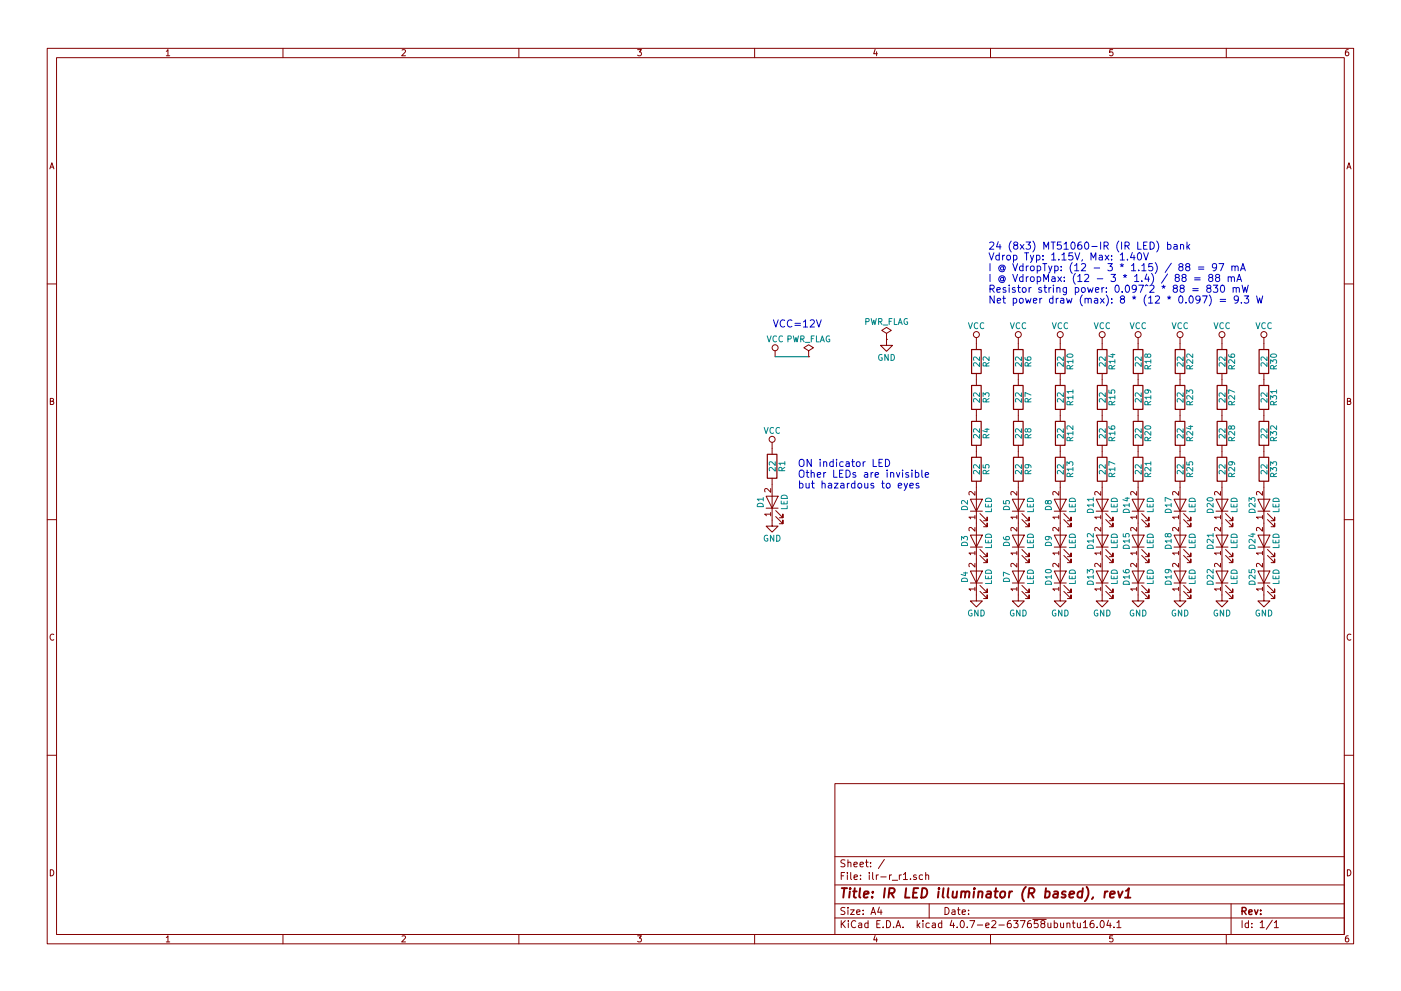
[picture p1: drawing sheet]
<svg xmlns="http://www.w3.org/2000/svg" width="297mm" height="210mm" viewBox="0 0 297 210" stroke-linecap="round" stroke-linejoin="round" font-family="sans-serif">
<g fill="none" stroke="#840000" stroke-width=".21">
<path d="M10 10.3h277v189.9h-277zM12 12.2h273v186.1h-273zM35.3 10.9l.3-.4v1.3M35.3 11.8h.7M60 10.3v1.9M85.2 10.6l.5-.1 .3 .4-.8 .9h.8M110 10.3v1.9M135.2 10.5h.8l-.4 .5 .3 .1 .1 .2-.1 .4-.2 .1-.5-.1M160 10.3v1.9M185.5 10.5l-.3 .9h.8M185.9 11v.8M210 10.3v1.9"/>
<path d="M235.9 10.5h-.6v.6h.6l.1 .5-.3 .2-.4-.1M260 10.3v1.9M285.9 10.5l-.4 .1-.2 .2-.1 .8 .3 .2 .4-.1 .1-.4-.1-.2-.4-.1-.3 .3M10.6 35.8l.4-1.3 .4 1.3M10.7 35.5h.6M285.6 35.8l.4-1.3 .4 1.3M285.7 35.5h.6M10 60.2h2M164.3 74.4v1.3M171.4 75.7h.1M171.4 74.4l1.1-.6-1.1-.7-1 .7 1 .6v1.3M188 72v1.3h1.2l-1.2 1.2-1.3-1.2h1.3"/>
<path d="M188 72h.1M188 70.7l1-.6-1-.6-1.1 .6 1.1 .6v1.3M207 71.6v2.6M207 79.2v2.6M215.9 71.6v2.6M215.9 79.2v2.6M224.8 71.6v2.6M224.8 79.2v2.6M233.7 71.6v2.6M233.7 79.2v2.6M241.3 71.6v2.6M241.3 79.2v2.6"/>
<path d="M250.2 71.6v2.6M250.2 79.2v2.6M259.1 71.6v2.6M259.1 79.2v2.6M268 71.6v2.6M268 79.2v2.6M285 60.2h2M10.7 85.1h.5l.1-.5-.6-.1v1.3h.5l.2-.4-.3-.3M163.7 93.8v2.6M207 86.9v2.5M207 94.5v2.5M215.9 86.9v2.5"/>
<path d="M215.9 94.5v2.5M224.8 86.9v2.5M224.8 94.5v2.5M233.7 86.9v2.5M233.7 94.5v2.5M241.3 86.9v2.5M241.3 94.5v2.5M250.2 86.9v2.5M250.2 94.5v2.5M259.1 86.9v2.5M259.1 94.5v2.5M268 86.9v2.5"/>
<path d="M268 94.5v2.5M285.7 85.1h.5l.1-.5-.6-.1v1.3h.5l.2-.4-.3-.3M10 110.3h2M162.4 105.3h2.6l-1.3 2.5zM162.4 107.8h2.6M163.4 109.1h-1.3l.4 .3M163.4 103.7v.7l-.9-.7-.4 .2 .1 .5M163.4 108.7v.7M163.7 101.5v10.1h1.3l-1.3 1.3-1.3-1.3h1.3M164.5 109.6l1.5 1.5v-.7v.7h-.8M164.5 108.3l1.5 1.5v-.7v.7h-.8M205.7 105.9h2.6l-1.3 2.6z"/>
<path d="M205.7 113.5h2.6l-1.3 2.6zM205.7 108.5h2.6M205.7 116.1h2.6M206.7 109.7h-1.3l.4 .4M206.7 104.3v.8l-.9-.8-.4 .2 .1 .5M206.7 117.3h-1.3l.4 .4M206.7 111.9v.8l-.9-.8-.4 .2 .1 .5M206.7 119.5v.8l-.9-.8-.4 .3 .1 .4M206.7 109.4v.7M206.7 117v.7M207 102.1v25.4h1.3l-1.3 1.3-1.3-1.3h1.3M207.8 110.2l1.5 1.6v-.8v.8h-.8"/>
<path d="M207.8 109l1.5 1.5v-.8v.8h-.8M207.8 117.9l1.5 1.5v-.8v.8h-.8M207.8 116.6l1.5 1.5v-.8v.8h-.8M214.6 105.9h2.6l-1.3 2.6zM214.6 113.5h2.6l-1.3 2.6zM214.6 108.5h2.6M214.6 116.1h2.6M215.6 109.7h-1.3l.4 .4M215.6 104.3v.8l-.9-.8-.4 .2 .1 .5M215.6 117.3h-1.3l.4 .4M215.6 111.9v.8l-.9-.8-.4 .2 .1 .5M215.6 119.5v.8l-.9-.8-.4 .3 .1 .4"/>
<path d="M215.6 109.4v.7M215.6 117v.7M215.9 102.1v25.4h1.3l-1.3 1.3-1.3-1.3h1.3M216.7 110.2l1.5 1.6v-.8v.8h-.8M216.7 109l1.5 1.5v-.8v.8h-.8M216.7 117.9l1.5 1.5v-.8v.8h-.8M216.7 116.6l1.5 1.5v-.8v.8h-.8M223.5 105.9h2.6l-1.3 2.6zM223.5 113.5h2.6l-1.3 2.6zM223.5 108.5h2.6M223.5 116.1h2.6M224.5 109.7h-1.3l.4 .4"/>
<path d="M224.5 104.3v.8l-.9-.8-.4 .2 .1 .5M224.5 117.3h-1.3l.4 .4M224.5 111.9v.8l-.9-.8-.4 .2 .1 .5M224.5 119.5v.8l-.9-.8-.4 .3 .1 .4M224.5 109.4v.7M224.5 117v.7M224.8 102.1v25.4h1.3l-1.3 1.3-1.3-1.3h1.3M225.6 110.2l1.5 1.6v-.8v.8h-.8M225.6 109l1.5 1.5v-.8v.8h-.8M225.6 117.9l1.5 1.5v-.8v.8h-.8M225.6 116.6l1.5 1.5v-.8v.8h-.8M232.4 105.9h2.5l-1.2 2.6z"/>
<path d="M232.4 113.5h2.5l-1.2 2.6zM232.4 108.5h2.5M232.4 116.1h2.5M233.4 109.7h-1.3l.4 .4M233.4 104.3v.8l-.9-.8-.4 .2 .1 .5M233.4 117.3h-1.3l.4 .4M233.4 111.9v.8l-.9-.8-.4 .2 .1 .5M233.4 119.5v.8l-.9-.8-.4 .3 .1 .4M233.4 109.4v.7M233.4 117v.7M233.7 102.1v25.4h1.2l-1.2 1.3-1.3-1.3h1.3M234.4 110.2l1.6 1.6v-.8v.8h-.8"/>
<path d="M234.4 109l1.6 1.5v-.8v.8h-.8M234.4 117.9l1.6 1.5v-.8v.8h-.8M234.4 116.6l1.6 1.5v-.8v.8h-.8M240 105.9h2.6l-1.3 2.6zM240 113.5h2.6l-1.3 2.6zM240 108.5h2.6M240 116.1h2.6M241 109.7h-1.3l.4 .4M241 104.3v.8l-.9-.8-.4 .2 .1 .5M241 117.3h-1.3l.4 .4M241 111.9v.8l-.9-.8-.4 .2 .1 .5M241 119.5v.8l-.9-.8-.4 .3 .1 .4"/>
<path d="M241 109.4v.7M241 117v.7M241.3 102.1v25.4h1.3l-1.3 1.3-1.3-1.3h1.3M242.1 110.2l1.5 1.6v-.8v.8h-.8M242.1 109l1.5 1.5v-.8v.8h-.8M242.1 117.9l1.5 1.5v-.8v.8h-.8M242.1 116.6l1.5 1.5v-.8v.8h-.8M248.9 105.9h2.6l-1.3 2.6zM248.9 113.5h2.6l-1.3 2.6zM248.9 108.5h2.6M248.9 116.1h2.6M249.9 109.7h-1.3l.4 .4"/>
<path d="M249.9 104.3v.8l-.9-.8-.4 .2 .1 .5M249.9 117.3h-1.3l.4 .4M249.9 111.9v.8l-.9-.8-.4 .2 .1 .5M249.9 119.5v.8l-.9-.8-.4 .3 .1 .4M249.9 109.4v.7M249.9 117v.7M250.2 102.1v25.4h1.3l-1.3 1.3-1.3-1.3h1.3M251 110.2l1.5 1.6v-.8v.8h-.8M251 109l1.5 1.5v-.8v.8h-.8M251 117.9l1.5 1.5v-.8v.8h-.8M251 116.6l1.5 1.5v-.8v.8h-.8M257.8 105.9h2.5l-1.2 2.6z"/>
<path d="M257.8 113.5h2.5l-1.2 2.6zM257.8 108.5h2.5M257.8 116.1h2.5M258.8 109.7h-1.3l.4 .4M258.8 104.3v.8l-.9-.8-.4 .2 .1 .5M258.8 117.3h-1.3l.4 .4M258.8 111.9v.8l-.9-.8-.4 .2 .1 .5M258.8 119.5v.8l-.9-.8-.4 .3 .1 .4M258.8 109.4v.7M258.8 117v.7M259.1 102.1v25.4h1.2l-1.2 1.3-1.3-1.3h1.3M259.8 110.2l1.6 1.6v-.8v.8h-.8"/>
<path d="M259.8 109l1.6 1.5v-.8v.8h-.8M259.8 117.9l1.6 1.5v-.8v.8h-.8M259.8 116.6l1.6 1.5v-.8v.8h-.8M266.7 105.9h2.5l-1.2 2.6zM266.7 113.5h2.5l-1.2 2.6zM266.7 108.5h2.5M266.7 116.1h2.5M267.7 109.7h-1.3l.4 .4M267.7 104.3v.8l-.9-.8-.4 .2 .1 .5M267.7 117.3h-1.3l.4 .4M267.7 111.9v.8l-.9-.8-.4 .2 .1 .5M267.7 119.5v.8l-.9-.8-.4 .3 .1 .4"/>
<path d="M267.7 109.4v.7M267.7 117v.7M268 102.1v25.4h1.2l-1.2 1.3-1.3-1.3h1.3M268.7 110.2l1.6 1.6v-.8v.8h-.8M268.7 109l1.6 1.5v-.8v.8h-.8M268.7 117.9l1.6 1.5v-.8v.8h-.8M268.7 116.6l1.6 1.5v-.8v.8h-.8M285 110.3h2M11.4 134.6a.58 .58 0 0 0-.8 .6 .58 .58 0 0 0 .8 .5M205.7 121.2h2.6l-1.3 2.5zM205.7 123.7h2.6M206.7 125h-1.3l.4 .3"/>
<path d="M206.7 124.6v.7M207.8 125.5l1.5 1.5v-.8v.8h-.8M207.8 124.2l1.5 1.5v-.7v.7h-.8M214.6 121.2h2.6l-1.3 2.5zM214.6 123.7h2.6M215.6 125h-1.3l.4 .3M215.6 124.6v.7M216.7 125.5l1.5 1.5v-.8v.8h-.8M216.7 124.2l1.5 1.5v-.7v.7h-.8M223.5 121.2h2.6l-1.3 2.5zM223.5 123.7h2.6M224.5 125h-1.3l.4 .3"/>
<path d="M224.5 124.6v.7M225.6 125.5l1.5 1.5v-.8v.8h-.8M225.6 124.2l1.5 1.5v-.7v.7h-.8M232.4 121.2h2.5l-1.2 2.5zM232.4 123.7h2.5M233.4 125h-1.3l.4 .3M233.4 124.6v.7M234.4 125.5l1.6 1.5v-.8v.8h-.8M234.4 124.2l1.6 1.5v-.7v.7h-.8M240 121.2h2.6l-1.3 2.5zM240 123.7h2.6M241 125h-1.3l.4 .3"/>
<path d="M241 124.6v.7M242.1 125.5l1.5 1.5v-.8v.8h-.8M242.1 124.2l1.5 1.5v-.7v.7h-.8M248.9 121.2h2.6l-1.3 2.5zM248.9 123.7h2.6M249.9 125h-1.3l.4 .3M249.9 124.6v.7M251 125.5l1.5 1.5v-.8v.8h-.8M251 124.2l1.5 1.5v-.7v.7h-.8M257.8 121.2h2.5l-1.2 2.5zM257.8 123.7h2.5M258.8 125h-1.3l.4 .3"/>
<path d="M258.8 124.6v.7M259.8 125.5l1.6 1.5v-.8v.8h-.8M259.8 124.2l1.6 1.5v-.7v.7h-.8M266.7 121.2h2.5l-1.2 2.5zM266.7 123.7h2.5M267.7 125h-1.3l.4 .3M267.7 124.6v.7M268.7 125.5l1.6 1.5v-.8v.8h-.8M268.7 124.2l1.6 1.5v-.7v.7h-.8M286.4 134.6a.58 .58 0 0 0-.8 .6 .58 .58 0 0 0 .8 .5M10 160.2h2M177 166.3h108v32h-108z"/>
<path d="M285 160.2h2M10.7 184.5a.65 .65 0 0 1 .7 .7 .65 .65 0 0 1-.7 .6zM35.3 198.9l.3-.4v1.3M35.3 199.8h.7M60 198.3v1.9M85.2 198.6l.5-.1 .3 .4-.8 .9h.8M110 198.3v1.9M135.2 198.5h.8l-.4 .5 .3 .1 .1 .2-.1 .4-.2 .1-.5-.1M160 198.3v1.9M177 194.8h108M177 191.8h108M177 187.8h108"/>
<path d="M177 181.8h108M178.4 195.3v1.5M178.4 185.8h.5M178.6 196l.6 .8M179.1 185.1h-.7v1.5M179.1 192.6l-.5-.1-.3 .3 .1 .3 .7 .4v.4l-.2 .1-.6-.1M179.1 182.5l-.5-.1-.3 .3 .1 .3 .7 .4v.4l-.2 .1-.6-.1M179.2 195.3l-.8 .9M179.7 185.1v.2M179.7 185.6v1M179.8 192.5v.2M179.8 183.1l.2-.2 .4 .1v.9"/>
<path d="M179.8 182.4v1.5M179.8 193v1M179.9 195.3v.2M179.9 195.8v1M180.3 193h.8l-.8 1h.8M180.4 185.1v1.3l.2 .2M181.1 183.4l.7-.1-.1-.3-.4-.1-.2 .2v.7h.6M181.1 186.1l.7-.1-.1-.3-.4-.1-.2 .2 .1 .7h.5M181.4 195.5a.71 .71 0 0 0-1 .5 .71 .71 0 0 0 .8 .8l.2-.1M181.6 193.5l.7-.1v-.3l-.4-.1-.3 .2 .1 .7h.6M182.1 195.9h.6v.9M182.3 183.4l.8-.1-.1-.3-.4-.1-.3 .2 .1 .7h.6"/>
<path d="M182.4 186.5v.1M182.4 185.7v.1M182.7 196.2l-.7 .3 .2 .3 .5-.1M183 193.9v.1M183 193.1v.1M183.5 182.9h.6M183.7 182.4v1.3l.4 .2M184 195.9l-.4-.1-.3 .3 .1 .6 .2 .1 .4-.1M184 195.3v1.5M184.3 185.1v.2M184.3 185.6v1M184.6 183.8v.1"/>
<path d="M184.6 183v.1M184.7 194l.4-1.5 .5 1.5M184.8 193.6h.7M185 185.1v1.3l.2 .2M185.5 198.5l-.3 .9h.8M185.8 185.6v1M185.9 199v.8M185.9 196h.5M186.2 185.6l-.4 .3M186.4 192.5l-.3 1h.9M186.6 195.3h-.7v1.5h.7M186.7 186h1.2"/>
<path d="M186.8 193v1M187.2 196.7v.1M187.5 182.3l-1.3 2M188 195.3a.76 .76 0 0 1 .8 .8 .76 .76 0 0 1-.8 .7zM188.6 185.6v1M189 185.6l-.4 .3M189.2 186.8h1.1M189.5 196.7v.1M190 196.8l.4-1.5 .6 1.5M190.1 196.4h.7M190.7 185.6v1M191.1 185.6l-.4 .3"/>
<path d="M191.5 196.7v.1M191.5 185.5l.5-.4v1.5M191.5 186.6h.9M193 186.5v.1M194.3 185.7l-.4-.1-.2 .2 .1 .2 .5 .2v.3h-.6M194.5 195.3v1.5M194.6 196.3l.4 .5M195 195.8l-.5 .6M195.6 185.7l-.4-.1-.3 .3 .1 .6 .2 .1 .4-.1M195.7 195.3v.2M195.7 195.8v1M196.3 185.7l.2-.1 .3 .1 .1 .9"/>
<path d="M196.3 185.1v1.5M197 191.8v3M197 195.9l-.4-.1-.3 .3 .1 .6 .2 .1 .4-.1M197.7 195.9h.6v.9M198.3 196.2l-.7 .3 .2 .3 .5-.1M199.7 195.9l-.5-.1-.2 .3v.6l.2 .1 .5-.1M199.7 195.3v1.5M200.4 192.5a.76 .76 0 0 1 .8 .8 .76 .76 0 0 1-.8 .7zM201.8 195.2l-.4 1.1h1M201.9 193.1h.5l.1 .9M202.2 195.8v1M202.5 193.4l-.7 .3 .2 .3 .5-.1"/>
<path d="M202.9 196.7v.1M203 193h.6M203.2 192.5v1.3l.4 .2M203.8 195.4l.1-.1a.8 .8 0 0 1 .6 .8 .8 .8 0 0 1-.6 .7 .97 .97 0 0 1-.1-1.4zM204 193.5l.7-.1-.1-.3-.4-.1-.2 .2 .1 .7h.5M205.1 196.7v.1M205.4 193.9v.1M205.4 193.1v.1M205.6 195.3h1.1l-.7 1.5M207.2 196.3h1.2M209 196.3l.7-.1v-.3l-.5-.1-.2 .2 .1 .7h.6M210 198.3v1.9"/>
<path d="M210.3 195.5l.6-.2 .3 .5-1 1h1M211.8 196.3h1.1M214.3 195.3l-.5 .1a1.11 1.11 0 0 0-.1 1.3l.4 .1 .3-.1v-.5l-.3-.3-.4 .1-.1 .2M214.9 195.3h.9l-.5 .6 .5 .1v.7l-.2 .1-.7-.1M216.3 195.3h1l-.6 1.5M218.5 195.3l-.4 .1a1.11 1.11 0 0 0-.1 1.3l.4 .1 .2-.1 .1-.5-.3-.3-.4 .1-.2 .2M219 195.1h2.8M220 195.3h-.7v.7h.7l.1 .2-.1 .5-.2 .1-.5-.1M221 196l-.3-.3 .1-.2 .2-.2 .4 .1 .1 .2v.2l-.5 .2-.3 .3 .1 .4 .2 .1h.3l.2-.3v-.2l-.2-.3M222.2 195.8v.9l.4 .1 .2-.1M222.8 195.8v1M223.5 195.9l.5-.1 .2 .3-.1 .6h-.6"/>
<path d="M223.5 195.3v1.5M224.9 195.8v.9l.4 .1 .2-.1M225.5 195.8v1M226.2 196l.2-.2 .4 .1v.9M226.2 195.8v1M227.4 195.8h.5M227.6 195.3v1.3l.3 .2M228.4 195.8l.1 .9 .4 .1 .2-.1M229.1 195.8v1M229.7 195.8l.4-.5v1.5M229.7 196.8h.9M231.8 195.3l-.4 .1a1.11 1.11 0 0 0-.1 1.3l.4 .1 .2-.1 .1-.5-.3-.3-.4 .1-.2 .2"/>
<path d="M232.6 196.7v.1M233.4 195.5l.2-.2a.8 .8 0 0 1 .5 .8 .8 .8 0 0 1-.5 .7l-.4-.5zM235 195.2l-.3 1.1h.9M235.4 195.8v1M235.9 198.5h-.6v.7l.6-.1 .1 .5-.3 .2-.4-.1M236.2 196.7v.1M236.8 195.8l.4-.5v1.5M236.8 196.8h.9M260 198.3v1.9M261 191.8v6.5M263.3 195.3v1.5M264.7 195.9l-.4-.1-.3 .3 .1 .6 .2 .1 .4-.1"/>
<path d="M264.7 195.3v1.5M265.4 196.7v.1M265.4 195.9v.1M267.2 195.8l.4-.5v1.5M267.2 196.8h.8M269.7 195.2l-1.2 2M270.2 195.8l.4-.5v1.5M270.2 196.8h.8M285.7 184.5a.65 .65 0 0 1 .7 .7 .65 .65 0 0 1-.7 .6zM285.9 198.5l-.4 .1-.2 .3-.1 .7 .3 .2 .4-.1 .1-.4-.1-.2-.4-.1-.3 .3"/>
<circle cx="164.3" cy="73.8" r=".63"/>
<circle cx="207" cy="71" r=".63"/>
<circle cx="215.9" cy="71" r=".63"/>
<circle cx="224.8" cy="71" r=".63"/>
<circle cx="233.7" cy="71" r=".63"/>
<circle cx="241.3" cy="71" r=".63"/>
<circle cx="250.2" cy="71" r=".63"/>
<circle cx="259.1" cy="71" r=".63"/>
<circle cx="268" cy="71" r=".63"/>
<circle cx="163.7" cy="93.2" r=".63"/>
</g>
<path d="M263.3 193.3l.8-.1 .1-.2-.1-.3-.2-.2h-.6v1.5M263.7 193.3l.5 .7M264.8 193.5l.7-.1-.1-.3-.4-.1-.2 .2v.7h.6M266 193l.3 1 .4-1M267.3 193.9v.1M267.3 193.1v.1" fill="none" stroke="#840000" stroke-width=".3"/>
<g fill="none" stroke="#840000" stroke-width=".41">
<path d="M178.5 188.4h1.1M179 188.4l-.2 2M180.2 189.1l-.2 1.3M180.3 188.4l-.1 .2 .2-.1-.1-.1-.1 .2M180.9 189.1h.7M181.2 188.4l-.2 1.8 .1 .1 .4 .1M182.4 188.4l-.2 1.8 .2 .2M183.2 189.8l.9-.2v-.4l-.6-.1-.3 .3v.9h.7M184.9 190.3v.1M185.1 189.2l-.1 .2-.1-.1 .2-.1-.1 .2M187.6 188.4l-.2 2M188.5 189.5l.9-.1a.56 .56 0 0 0 .1-.9l-.9-.1-.2 2"/>
<path d="M189 189.5l.5 .9M192.1 188.4l-.2 2h.9M193.6 189.4h.7M194.7 188.4h-.9l-.3 2h1M195.6 188.4a1 1 0 0 1 1 .8 1 1 0 0 1-.5 1.1l-.8 .1zM199 189.1l-.1 1.3M199.1 188.4v.2l.1-.1-.1-.1v.2M200.1 188.4l-.3 1.8 .3 .2M201.1 188.4l-.2 1.8 .2 .2M202.1 189.1l-.1 1.2 .5 .1 .3-.1M202.9 189.1l-.1 1.3M203.8 189.3l.3-.2 .5 .1v1.2"/>
<path d="M203.9 189.1l-.2 1.3M204.7 189.4a.52 .52 0 0 1 .8-.2l-.1 1.2M206.5 189.1l-.1 1.3M206.6 188.4v.2l.1-.1-.1-.1v.2M207.5 189.3l.3-.2 .5 .1-.1 1.2M207.5 189.1l-.2 1.3M209.3 189.2h.8l-.1 1.2M210.1 189.6l-.7 .1a.4 .4 0 0 0-.3 .3 .4 .4 0 0 0 .2 .4l.7-.1M210.8 189.1h.8M211.2 188.4l-.2 1.8v.1l.4 .1M212.2 189.3l.3-.2 .6 .2v.8l-.5 .3-.5-.1zM214 189.1l-.1 1.3"/>
<path d="M214.6 189.1l-.4 .1-.2 .3M217.5 188.2a2.37 2.37 0 0 0-.4 3M218.1 189.5l1-.1a.56 .56 0 0 0 .1-.9l-1-.1-.2 2M218.6 189.5l.6 .9M221.7 189.2l.5-.1 .3 .2-.1 1a.67 .67 0 0 1-.9 0M221.8 188.4l-.3 2M223.5 189.2h.8l-.1 1.2M224.3 189.6l-.7 .1a.4 .4 0 0 0-.3 .3 .4 .4 0 0 0 .2 .4l.7-.1M226 189.2l-.5-.1-.4 .4 .3 .3 .5 .1v.3l-.1 .1h-.8M226.7 189.8l1-.2v-.4h-.8l-.2 1 .2 .2 .6-.1M229.5 189.2l-.2-.1a.67 .67 0 0 0-.8 .4v.8l.3 .1 .6-.1M229.6 188.4l-.2 2"/>
<path d="M230.4 188.2a2.31 2.31 0 0 1-.4 3M231.7 190.3l-.2 .4M234.3 189.1l-.2 1.3M234.8 189.1l-.3 .1-.3 .3M235.4 189.8l.9-.2v-.4l-.6-.1-.3 .3v.9h.7M237.1 189.1l.3 1.3 .6-1.3M238.5 190.4h1.2M238.7 189l.6-.6-.2 2"/>
</g>
<g fill="none" stroke="#840000" stroke-width=".25">
<path d="M206 74.2h2v5h-2zM214.9 74.2h2v5h-2zM223.8 74.2h2v5h-2zM232.7 74.2h2v5h-2zM240.3 74.2h2v5h-2zM249.2 74.2h2v5h-2zM258.1 74.2h2v5h-2zM267 74.2h2v5h-2zM162.7 96.4h2v5.1h-2zM206 81.8h2v5.1h-2zM206 89.4h2v5.1h-2zM206 97h2v5.1h-2z"/>
<path d="M214.9 81.8h2v5.1h-2zM214.9 89.4h2v5.1h-2zM214.9 97h2v5.1h-2zM223.8 81.8h2v5.1h-2zM223.8 89.4h2v5.1h-2zM223.8 97h2v5.1h-2zM232.7 81.8h2v5.1h-2zM232.7 89.4h2v5.1h-2zM232.7 97h2v5.1h-2zM240.3 81.8h2v5.1h-2zM240.3 89.4h2v5.1h-2zM240.3 97h2v5.1h-2z"/>
<path d="M249.2 81.8h2v5.1h-2zM249.2 89.4h2v5.1h-2zM249.2 97h2v5.1h-2zM258.1 81.8h2v5.1h-2zM258.1 89.4h2v5.1h-2zM258.1 97h2v5.1h-2zM267 81.8h2v5.1h-2zM267 89.4h2v5.1h-2zM267 97h2v5.1h-2z"/>
</g>
<g fill="none" stroke="#008484" stroke-width=".21">
<path d="M162.7 71.3l.4 1.2 .4-1.2M164.6 71.4a.56 .56 0 0 0-.7 .5 .56 .56 0 0 0 .7 .5M165.9 71.4a.56 .56 0 0 0-.8 .5 .56 .56 0 0 0 .8 .5M167.1 71.9h.6v-.5l-.6-.1v1.2M168.2 71.3l.3 1.2 .3-.9 .2 .9 .3-1.2M169.8 71.9h.6v-.5l-.6-.1v1.2M170.1 71.9l.4 .6M170.7 72.6h1M172 71.9h.4M172.6 71.3h-.6v1.2M173.1 71.3v1.2h.6M173.9 72.5l.4-1.2 .5 1.2"/>
<path d="M174.1 72.2h.6M175.9 71.3a.59 .59 0 0 0-.7 .6 .59 .59 0 0 0 .7 .6v-.5h-.2M183.6 68.2h.6v-.5l-.6-.1v1.3M184.7 67.6l.3 1.3 .3-1 .2 1 .3-1.3M186.3 68.2h.6v-.5l-.6-.1v1.3M186.6 68.2l.4 .7M187 75.3a.59 .59 0 0 0-.7 .5 .59 .59 0 0 0 .7 .6v-.5h-.2M187.2 69h1M188.3 75.2v1.3l-.7-1.3v1.3M188.5 68.2h.5M188.9 75.2a.64 .64 0 0 1 .7 .6 .64 .64 0 0 1-.7 .7zM189.1 67.6h-.6v1.3"/>
<path d="M189.6 67.6v1.3h.6M190.4 68.9l.5-1.3 .4 1.3M190.6 68.5h.6M192.4 67.6a.59 .59 0 0 0-.7 .6 .59 .59 0 0 0 .7 .6v-.5h-.2M205.3 68.5l.4 1.2 .5-1.2M207.3 68.6a.56 .56 0 0 0-.8 .5 .56 .56 0 0 0 .8 .5M207.7 77v.7l-.9-.7-.4 .2 .1 .5M207.7 75.7v.8l-.9-.8-.4 .3 .1 .4M208.6 68.6a.56 .56 0 0 0-.8 .5 .56 .56 0 0 0 .8 .5M209.1 77.6l-.1-.6h-.5l-.1 .6h1.3M209.7 75.7v.8l-.9-.8-.4 .2 .1 .5M209.7 76.9l-.6 .4"/>
<path d="M214.2 68.5l.4 1.2 .5-1.2M216.2 68.6a.56 .56 0 0 0-.8 .5 .56 .56 0 0 0 .8 .5M216.6 77v.7l-1-.7-.3 .2 .1 .5M216.6 75.7v.8l-1-.8-.3 .3 .1 .4M217.3 75.8l.1 .4 .2 .2h.7l.3-.2-.1-.4h-.6l-.1 .4 .2 .2M217.5 68.6a.56 .56 0 0 0-.8 .5 .56 .56 0 0 0 .8 .5M218 77.6l-.1-.6h-.5l-.1 .6h1.3M218.6 76.9l-.6 .4M223.1 68.5l.4 1.2 .5-1.2M225.1 68.6a.56 .56 0 0 0-.8 .5 .56 .56 0 0 0 .8 .5M225.5 77v.7l-1-.7-.3 .2 .1 .5M225.5 75.7v.8l-1-.8-.3 .3 .1 .4"/>
<path d="M226.3 75.3a.76 .76 0 0 1 1.2 .2 .74 .74 0 0 1-1.3-.1zM226.4 68.6a.56 .56 0 0 0-.8 .5 .56 .56 0 0 0 .8 .5M226.9 78.3l-.1-.7h-.5l-.1 .7h1.3M227.5 76.7h-1.3l.4 .3M227.5 77.5l-.6 .4M227.5 76.3v.7M232 68.5l.4 1.2 .4-1.2M234 68.6a.56 .56 0 0 0-.8 .5 .56 .56 0 0 0 .8 .5M234.3 77v.7l-.9-.7-.3 .2 .1 .5M234.3 75.7v.8l-.9-.8-.3 .3 .1 .4M235.3 68.6a.56 .56 0 0 0-.8 .5 .56 .56 0 0 0 .8 .5M235.5 75.2h.9"/>
<path d="M235.8 78.3l-.1-.7h-.5l-.1 .7h1.3M235.9 75.1v.7l-.9-.3M236.4 76.7h-1.3l.4 .3M236.4 77.5l-.6 .4M236.4 76.3v.7M239.6 68.5l.4 1.2 .5-1.2M241.6 68.6a.56 .56 0 0 0-.8 .5 .56 .56 0 0 0 .8 .5M242 77v.7l-1-.7-.3 .2 .1 .5M242 75.7v.8l-1-.8-.3 .3 .1 .4M242.9 68.6a.56 .56 0 0 0-.8 .5 .56 .56 0 0 0 .8 .5M243.3 75.3l.2-.2 .4 .1 .1 .1-.1 .4-.4 .1-.2-.1-.2-.5h-.3v.5l.2 .1 .3-.2M243.4 78.3l-.1-.7h-.5l-.1 .7h1.3"/>
<path d="M244 76.7h-1.3l.4 .3M244 77.5l-.6 .4M244 76.3v.7M248.5 68.5l.4 1.2 .5-1.2M250.5 68.6a.56 .56 0 0 0-.8 .5 .56 .56 0 0 0 .8 .5M250.9 77v.7l-1-.7-.3 .2 .1 .5M250.9 75.7v.8l-1-.8-.3 .3 .1 .4M251.8 68.6a.56 .56 0 0 0-.8 .5 .56 .56 0 0 0 .8 .5M252.3 78.3l-.1-.7h-.5l-.1 .7h1.3M252.9 76.3v.8l-.9-.8-.4 .2 .1 .5M252.9 75.1v.8l-.9-.8-.4 .2 .1 .5M252.9 77.5l-.6 .4"/>
<path d="M257.4 68.5l.4 1.2 .4-1.2M259.4 68.6a.56 .56 0 0 0-.8 .5 .56 .56 0 0 0 .8 .5M259.7 77v.7l-.9-.7-.3 .2 .1 .5M259.7 75.7v.8l-.9-.8-.3 .3 .1 .4M260.5 75.2l.1 .4 .2 .2h.7l.3-.2-.2-.4h-.6v.4l.2 .2M260.7 68.6a.56 .56 0 0 0-.8 .5 .56 .56 0 0 0 .8 .5M261.2 78.3l-.1-.7h-.5l-.1 .7h1.3M261.8 76.3v.8l-.9-.8-.4 .2 .1 .5M261.8 77.5l-.6 .4M266.3 68.5l.4 1.2 .4-1.2M268.3 68.6a.56 .56 0 0 0-.8 .5 .56 .56 0 0 0 .8 .5M268.6 77v.7l-.9-.7-.3 .2 .1 .5"/>
<path d="M268.6 75.7v.8l-.9-.8-.3 .3 .1 .4M269.4 77.1v-.8l.5 .5 .1-.4h.5l.2 .1-.2 .6M269.4 75.3a.76 .76 0 0 1 1.3 .2 .74 .74 0 0 1-1.3-.1zM269.5 68.6a.56 .56 0 0 0-.7 .5 .56 .56 0 0 0 .7 .5M270.1 78.3l-.1-.7h-.5l-.1 .7h1.3M270.7 77.5l-.6 .4M162 90.7l.4 1.3 .5-1.3M164 90.8a.56 .56 0 0 0-.8 .5 .56 .56 0 0 0 .8 .5M164.4 99.2v.8l-1-.8-.3 .2 .1 .5M164.4 98v.7l-1-.7-.3 .2 .1 .5M165.3 90.8a.56 .56 0 0 0-.8 .5 .56 .56 0 0 0 .8 .5M165.8 99.9l-.1-.6-.5-.1-.1 .7h1.3"/>
<path d="M166.4 98.3h-1.3l.4 .3M166.4 99.2l-.6 .4M166.4 97.9v.7M207.7 84.6v.8l-.9-.8-.4 .2 .1 .5M207.7 83.4v.7l-.9-.7-.4 .2 .1 .5M207.7 92.2v.8l-.9-.8-.4 .2 .1 .5M207.7 91v.8l-.9-.8-.4 .2 .1 .5M207.7 99.8v.8l-.9-.8-.4 .2 .1 .5M207.7 98.6v.8l-.9-.8-.4 .2 .1 .5M208.4 84.1v-.8l.5 .5 .1-.4h.6l.1 .2-.1 .5M208.4 98.6v.6l.6 .1v-.7h.6l.1 .2-.1 .5M208.8 91.1h.9"/>
<path d="M209.1 85.3l-.1-.6-.5-.1-.1 .7h1.3M209.1 92.9l-.1-.6-.5-.1-.1 .7h1.3M209.3 90.9v.8l-.9-.3M209.7 84.6l-.6 .4M209.7 92.2l-.6 .4M209.7 99.8l-.6 .4M216.6 84.6v.8l-1-.8-.3 .2 .1 .5M216.6 83.4v.7l-1-.7-.3 .2 .1 .5M216.6 92.2v.8l-1-.8-.3 .2 .1 .5M216.6 91v.8l-1-.8-.3 .2 .1 .5M216.6 99.8v.8l-1-.8-.3 .2 .1 .5M216.6 98.6v.8l-1-.8-.3 .2 .1 .5"/>
<path d="M217.9 91.2l.2-.2h.4l.1 .2-.1 .4-.4 .1-.2-.1-.2-.6h-.3v.6l.2 .1 .3-.3M217.9 98.6l.2 .2-.1 .4h-.6l-.1-.4 .3-.2h.7l.3 .3v.3M218 85.3l-.1-.6-.5-.1-.1 .7h1.3M218 92.9l-.1-.6-.5-.1-.1 .7h1.3M218.6 83.8l-1.3-.5v.8M218.6 84.6l-.6 .4M218.6 92.2l-.6 .4M218.6 99.8l-.6 .4M225.5 84.6v.8l-1-.8-.3 .2 .1 .5M225.5 83.4v.7l-1-.7-.3 .2 .1 .5M225.5 92.2v.8l-1-.8-.3 .2 .1 .5M225.5 91v.8l-1-.8-.3 .2 .1 .5"/>
<path d="M225.5 99.8v.8l-1-.8-.3 .2 .1 .5M225.5 98.6v.8l-1-.8-.3 .2 .1 .5M226.2 98.7v-.7l.5 .4 .1-.4h.6l.1 .2-.1 .5M226.9 85.9l-.1-.6-.5-.1-.1 .7h1.3M226.9 93.5l-.1-.6-.5-.1-.1 .7h1.3M227.5 84.3h-1.3l.4 .4M227.5 83.1h-1.3l.4 .3M227.5 91.9h-1.3l.4 .4M227.5 90.3v.8l-.9-.8-.4 .3 .1 .5M227.5 99.5h-1.3l.4 .4M227.5 82.7v.7M227.5 83.9v.8"/>
<path d="M227.5 91.6v.7M227.5 99.2v.7M227.5 85.2l-.6 .4M227.5 92.8l-.6 .4M234.3 84.6v.8l-.9-.8-.3 .2 .1 .5M234.3 83.4v.7l-.9-.7-.3 .2 .1 .5M234.3 92.2v.8l-.9-.8-.3 .2 .1 .5M234.3 91v.8l-.9-.8-.3 .2 .1 .5M234.3 99.8v.8l-.9-.8-.3 .2 .1 .5M234.3 98.6v.8l-.9-.8-.3 .2 .1 .5M235.1 82.8v.6h.6v-.6h.5l.2 .2-.2 .4M235.1 90.5l.1 .3 .2 .2 .7 .1 .3-.3-.2-.4-.6 .1v.3l.2 .3"/>
<path d="M235.8 85.9l-.1-.6-.5-.1-.1 .7h1.3M235.8 93.5l-.1-.6-.5-.1-.1 .7h1.3M236.4 84.3h-1.3l.4 .4M236.4 91.9h-1.3l.4 .4M236.4 99.5h-1.3l.4 .4M236.4 98.4l-1.3-.5v.8M236.4 83.9v.8M236.4 91.6v.7M236.4 99.2v.7M236.4 85.2l-.6 .4M236.4 92.8l-.6 .4M242 84.6v.8l-1-.8-.3 .2 .1 .5"/>
<path d="M242 83.4v.7l-1-.7-.3 .2 .1 .5M242 92.2v.8l-1-.8-.3 .2 .1 .5M242 91v.8l-1-.8-.3 .2 .1 .5M242 99.8v.8l-1-.8-.3 .2 .1 .5M242 98.6v.8l-1-.8-.3 .2 .1 .5M242.8 90.5a.76 .76 0 0 1 1.2 .3 .74 .74 0 0 1-1.3-.2zM243.3 82.7l.2 .3-.1 .3-.6 .1-.1-.4 .3-.3 .7 .1 .3 .3v.2M243.4 85.9l-.1-.6-.5-.1-.1 .7h1.3M243.4 93.5l-.1-.6-.5-.1-.1 .7h1.3M244 84.3h-1.3l.4 .4M244 91.6v.7l-.9-.7-.4 .2 .1 .5M244 99.2v.8l-.9-.8-.4 .2 .1 .5"/>
<path d="M244 98.3h-1.3l.4 .4M244 83.9v.8M244 98v.7M244 85.2l-.6 .4M244 92.8l-.6 .4M250.9 84.6v.8l-1-.8-.3 .2 .1 .5M250.9 83.4v.7l-1-.7-.3 .2 .1 .5M250.9 92.2v.8l-1-.8-.3 .2 .1 .5M250.9 91v.8l-1-.8-.3 .2 .1 .5M250.9 99.8v.8l-1-.8-.3 .2 .1 .5M250.9 98.6v.8l-1-.8-.3 .2 .1 .5M251.6 83.5v-.8l.5 .5 .1-.4h.6l.1 .2-.1 .5"/>
<path d="M251.6 98v.6l.6 .1v-.7h.6l.1 .2-.1 .5M252 90.5h.9M252.3 85.9l-.1-.6-.5-.1-.1 .7h1.3M252.3 93.5l-.1-.6-.5-.1-.1 .7h1.3M252.5 90.3v.8l-1-.3M252.9 83.9v.8l-.9-.8-.4 .3 .1 .5M252.9 91.6v.7l-.9-.7-.4 .2 .1 .5M252.9 99.2v.8l-.9-.8-.4 .2 .1 .5M252.9 85.2l-.6 .4M252.9 92.8l-.6 .4M259.7 84.6v.8l-.9-.8-.3 .2 .1 .5M259.7 83.4v.7l-.9-.7-.3 .2 .1 .5"/>
<path d="M259.7 92.2v.8l-.9-.8-.3 .2 .1 .5M259.7 91v.8l-.9-.8-.3 .2 .1 .5M259.7 99.8v.8l-.9-.8-.3 .2 .1 .5M259.7 98.6v.8l-.9-.8-.3 .2 .1 .5M261 90.6l.3-.3 .3 .1 .2 .2-.2 .4-.3 .1-.2-.1-.2-.6h-.3v.6l.2 .1 .2-.3M261 98l.3 .2-.1 .4h-.6l-.1-.4 .2-.2h.8l.3 .3v.3M261.2 85.9l-.1-.6-.5-.1-.1 .7h1.3M261.2 93.5l-.1-.6-.5-.1-.1 .7h1.3M261.8 83.9v.8l-.9-.8-.4 .3 .1 .5M261.8 83.2l-1.3-.5v.8M261.8 91.6v.7l-.9-.7-.4 .2 .1 .5M261.8 99.2v.8l-.9-.8-.4 .2 .1 .5"/>
<path d="M261.8 85.2l-.6 .4M261.8 92.8l-.6 .4M268.6 84.6v.8l-.9-.8-.3 .2 .1 .5M268.6 83.4v.7l-.9-.7-.3 .2 .1 .5M268.6 92.2v.8l-.9-.8-.3 .2 .1 .5M268.6 91v.8l-.9-.8-.3 .2 .1 .5M268.6 99.8v.8l-.9-.8-.3 .2 .1 .5M268.6 98.6v.8l-.9-.8-.3 .2 .1 .5M269.4 84.7v-.8l.5 .5 .1-.4h.5l.2 .2-.2 .5M269.4 92.3v-.7l.5 .4 .1-.4h.5l.2 .2-.2 .5M269.4 100v-.8l.5 .4 .1-.4h.5l.2 .2-.2 .6M269.4 98.7v-.7l.5 .4 .1-.4h.5l.2 .2-.2 .5"/>
<path d="M270.1 85.9l-.1-.6-.5-.1-.1 .7h1.3M270.1 93.5l-.1-.6-.5-.1-.1 .7h1.3M270.7 83.1h-1.3l.3 .3M270.7 90.3v.8l-1-.8-.3 .3 .1 .5M270.7 85.2l-.6 .4M270.7 82.7v.7M270.7 92.8l-.6 .4M160.6 107a.69 .69 0 0 1 .8-.2 .69 .69 0 0 1 .4 .7h-1.2zM161.8 105.9h-1.2l.3 .4M161.8 105.6v.7M162.7 113.6a.59 .59 0 0 0-.7 .6 .59 .59 0 0 0 .7 .6l.1-.5h-.2M164.1 113.6v1.2l-.8-1.2v1.2"/>
<path d="M164.7 113.6a.64 .64 0 0 1 .7 .6 .64 .64 0 0 1-.7 .6zM165.6 106.3v.6h1.3v-.6M165.7 105.3a.69 .69 0 0 1 .8-.2 .69 .69 0 0 1 .4 .7h-1.3zM166.2 106.5v.4M166.9 107.3v.6h-1.3M203.9 114.6v-.8l.4 .4 .1-.3h.6l.1 .1-.1 .6M203.9 107.6a.69 .69 0 0 1 .8-.2 .69 .69 0 0 1 .4 .7h-1.2zM203.9 115.3a.69 .69 0 0 1 .8-.2 .69 .69 0 0 1 .4 .6h-1.2zM205.1 106.2v.8l-.9-.8-.3 .2 .1 .5M208.9 106.9v.6h1.3v-.6M208.9 114.5v.7h1.3v-.7M209 105.9a.69 .69 0 0 1 .8-.2 .69 .69 0 0 1 .4 .7h-1.3z"/>
<path d="M209 113.5a.69 .69 0 0 1 .8-.2 .69 .69 0 0 1 .4 .7h-1.3zM209.1 100.5l-.1-.6-.5-.1-.1 .7h1.3M209.5 107.1v.4M209.5 114.7v.5M210.2 107.9v.7h-1.3M210.2 115.6v.6h-1.3M212.8 106.2v.7h.5v-.7h.6l.1 .2-.1 .5M212.8 113.9v.4l.3 .2h.7l.2-.2-.1-.4h-.6l-.1 .4 .3 .2M212.8 107.6a.69 .69 0 0 1 .8-.2 .69 .69 0 0 1 .4 .7h-1.2zM212.8 115.3a.69 .69 0 0 1 .8-.2 .69 .69 0 0 1 .4 .6h-1.2zM217.8 106.9v.6h1.3v-.6M217.8 114.5v.7h1.3v-.7"/>
<path d="M218 100.5l-.1-.6-.5-.1-.1 .7h1.3M218 105.8a.67 .67 0 0 1 .8-.1 .67 .67 0 0 1 .3 .7h-1.3zM218 113.4a.67 .67 0 0 1 .8-.1 .67 .67 0 0 1 .3 .7h-1.3zM218.4 107.1v.4M218.4 114.7v.5M219.1 107.9v.7h-1.3M219.1 115.6v.6h-1.3M221.7 107.6a.69 .69 0 0 1 .8-.2 .69 .69 0 0 1 .4 .7h-1.3zM221.7 115.3a.69 .69 0 0 1 .8-.2 .69 .69 0 0 1 .4 .6h-1.3zM222.2 106.4l.2-.2h.4l.1 .2-.1 .4-.4 .1-.2-.1-.2-.6h-.3v.6l.2 .1 .3-.2M222.2 113.8l.2 .2v.4l-.7 .1-.1-.5 .3-.2 .7 .1 .3 .3v.2M226.7 106.9v.6h1.3v-.6"/>
<path d="M226.7 114.5v.7h1.3v-.7M226.8 105.9a.69 .69 0 0 1 .8-.2 .69 .69 0 0 1 .4 .7h-1.3zM226.8 113.5a.69 .69 0 0 1 .8-.2 .69 .69 0 0 1 .4 .7h-1.3zM226.9 101.1l-.1-.6h-.5l-.1 .6h1.3M227.3 107.1v.4M227.3 114.7v.5M227.5 100.4l-.6 .4M228 107.9v.7h-1.3M228 115.6v.6h-1.3M230.6 108.2a.69 .69 0 0 1 .8-.1 .69 .69 0 0 1 .4 .6h-1.3zM230.6 115.9a.69 .69 0 0 1 .8-.2 .69 .69 0 0 1 .4 .7h-1.3zM231.8 107.2h-1.3l.4 .3"/>
<path d="M231.8 105.9h-1.3l.4 .4M231.8 114.8h-1.3l.4 .3M231.8 113.2v.8l-.9-.8-.4 .2 .1 .5M231.8 105.6v.7M231.8 106.8v.7M231.8 114.4v.7M235.6 106.9v.6h1.3v-.6M235.6 114.5v.7h1.3v-.7M235.7 105.9a.69 .69 0 0 1 .7-.2 .69 .69 0 0 1 .5 .7h-1.3zM235.7 113.5a.69 .69 0 0 1 .7-.2 .69 .69 0 0 1 .5 .7h-1.3zM235.8 101.1l-.1-.6h-.5l-.1 .6h1.3M236.2 107.1v.4"/>
<path d="M236.2 114.7v.5M236.4 100.4l-.6 .4M236.9 107.9v.7h-1.3M236.9 115.6v.6h-1.3M238.2 113.3v.6h.5v-.6h.6l.1 .1-.1 .5M238.2 108.2a.69 .69 0 0 1 .8-.1 .69 .69 0 0 1 .4 .6h-1.2zM238.2 115.9a.69 .69 0 0 1 .8-.2 .69 .69 0 0 1 .4 .7h-1.2zM238.6 105.7h.8M239 105.5v.8l-.9-.3M239.4 107.2h-1.2l.3 .3M239.4 114.8h-1.2l.3 .3M239.4 106.8v.7"/>
<path d="M239.4 114.4v.7M243.2 106.9v.6h1.3v-.6M243.2 114.5v.7h1.3v-.7M243.3 105.9a.69 .69 0 0 1 .8-.2 .69 .69 0 0 1 .4 .7h-1.3zM243.3 113.5a.69 .69 0 0 1 .8-.2 .69 .69 0 0 1 .4 .7h-1.3zM243.4 101.1l-.1-.6h-.5l-.1 .6h1.3M243.8 107.1v.4M243.8 114.7v.5M244 100.4l-.6 .4M244.5 107.9v.7h-1.3M244.5 115.6v.6h-1.3M247.1 108.2a.69 .69 0 0 1 .8-.1 .69 .69 0 0 1 .4 .6h-1.3z"/>
<path d="M247.2 115.7a.67 .67 0 0 1 .8 0 .67 .67 0 0 1 .3 .7h-1.3zM247.6 113.4l.2-.2 .4 .1 .1 .1-.1 .4-.4 .1-.2-.1-.2-.5h-.3v.5l.2 .1 .3-.2M248.3 107.2h-1.3l.4 .3M248.3 106.1l-1.3-.6v.9M248.3 114.8h-1.3l.4 .3M248.3 106.8v.7M248.3 114.4v.7M252.1 106.9v.6h1.3v-.6M252.1 114.5v.7h1.3v-.7M252.3 101.1l-.1-.6h-.5l-.1 .6h1.3M252.3 105.8a.67 .67 0 0 1 .8-.1 .67 .67 0 0 1 .3 .7h-1.3zM252.3 113.4a.67 .67 0 0 1 .8-.1 .67 .67 0 0 1 .3 .7h-1.3z"/>
<path d="M252.7 107.1v.4M252.7 114.7v.5M252.9 100.4l-.6 .4M253.4 107.9v.7h-1.3M253.4 115.6v.6h-1.3M256 108.2a.69 .69 0 0 1 .8-.1 .69 .69 0 0 1 .4 .6h-1.3zM256 105.8a.76 .76 0 0 1 1.2 .2 .74 .74 0 0 1-1.3-.1zM256 115.9a.69 .69 0 0 1 .8-.2 .69 .69 0 0 1 .4 .7h-1.3zM257.2 106.8v.8l-.9-.8-.4 .2 .1 .5M257.2 114.4v.8l-.9-.8-.4 .2 .1 .5M257.2 113.6h-1.3l.4 .3M257.2 113.2v.7"/>
<path d="M261 106.9v.6h1.3v-.6M261 114.5v.7h1.3v-.7M261.1 105.9a.69 .69 0 0 1 .7-.2 .69 .69 0 0 1 .5 .7h-1.3zM261.1 113.5a.69 .69 0 0 1 .7-.2 .69 .69 0 0 1 .5 .7h-1.3zM261.2 101.1l-.1-.6h-.5l-.1 .6h1.3M261.6 107.1v.4M261.6 114.7v.5M261.8 100.4l-.6 .4M262.3 107.9v.7h-1.3M262.3 115.6v.6h-1.3M264.8 106.4v-.8l.5 .4 .1-.4h.6l.1 .2-.1 .6M264.9 108.2a.69 .69 0 0 1 .8-.1 .69 .69 0 0 1 .4 .6h-1.3z"/>
<path d="M264.9 115.9a.69 .69 0 0 1 .8-.2 .69 .69 0 0 1 .4 .7h-1.3zM265.2 113.3h.9M265.7 113.2v.7l-1-.3M266.1 106.8v.8l-.9-.8-.4 .2 .1 .5M266.1 114.4v.8l-.9-.8-.4 .2 .1 .5M269.9 106.9v.6h1.3v-.6M269.9 114.5v.7h1.3v-.7M270 105.9a.69 .69 0 0 1 .7-.2 .69 .69 0 0 1 .5 .7h-1.3zM270 113.5a.69 .69 0 0 1 .7-.2 .69 .69 0 0 1 .5 .7h-1.3zM270.1 101.1l-.1-.6h-.5l-.1 .6h1.3M270.5 107.1v.4M270.5 114.7v.5"/>
<path d="M270.7 100.4l-.6 .4M271.2 107.9v.7h-1.3M271.2 115.6v.6h-1.3M203.9 122.9a.69 .69 0 0 1 .8-.2 .69 .69 0 0 1 .4 .7h-1.2zM204.3 121.6h.8M204.7 121.4v.7l-.9-.2M206 129.5a.59 .59 0 0 0-.7 .6 .59 .59 0 0 0 .7 .5l.1-.5h-.2M207.4 129.4v1.3l-.7-1.3v1.3M208 129.4a.64 .64 0 0 1 .7 .7 .64 .64 0 0 1-.7 .6zM208.9 122.2v.6h1.3v-.6M209 121.2a.69 .69 0 0 1 .8-.2 .69 .69 0 0 1 .4 .6h-1.3zM209.5 122.3v.5"/>
<path d="M210.2 123.2v.6h-1.3M212.8 122.9a.69 .69 0 0 1 .8-.2 .69 .69 0 0 1 .4 .7h-1.2zM214 121.9l-1.2-.5v.8M214.9 129.5a.59 .59 0 0 0-.7 .6 .59 .59 0 0 0 .7 .5l.1-.5h-.2M216.3 129.4v1.3l-.8-1.3v1.3M216.9 129.4a.64 .64 0 0 1 .7 .7 .64 .64 0 0 1-.7 .6zM217.8 122.2v.6h1.3v-.6M217.9 121.2a.69 .69 0 0 1 .8-.2 .69 .69 0 0 1 .4 .6h-1.3zM218.4 122.3v.5M219.1 123.2v.6h-1.3M221.7 123.5a.69 .69 0 0 1 .8-.2 .69 .69 0 0 1 .4 .7h-1.3zM221.7 121a.76 .76 0 0 1 1.2 .3 .74 .74 0 0 1-1.3-.2z"/>
<path d="M222.9 122.4h-1.3l.4 .4M222.9 122v.8M223.8 129.5a.59 .59 0 0 0-.7 .6 .59 .59 0 0 0 .7 .5l.1-.5h-.3M225.1 129.4v1.3l-.7-1.3v1.3M225.8 129.4a.64 .64 0 0 1 .7 .7 .64 .64 0 0 1-.7 .6zM226.7 122.2v.6h1.3v-.6M226.8 121.2a.69 .69 0 0 1 .8-.2 .69 .69 0 0 1 .4 .6h-1.3zM227.3 122.3v.5M228 123.2v.6h-1.3M230.5 121.6v-.8l.5 .5 .1-.4h.6l.1 .2-.1 .5M230.6 123.5a.69 .69 0 0 1 .8-.2 .69 .69 0 0 1 .4 .7h-1.3zM231.8 122.4h-1.3l.4 .4"/>
<path d="M231.8 122v.8M232.7 129.5a.59 .59 0 0 0-.7 .6 .59 .59 0 0 0 .7 .5l.1-.5h-.3M234 129.4v1.3l-.7-1.3v1.3M234.6 129.4a.64 .64 0 0 1 .8 .7 .64 .64 0 0 1-.8 .6zM235.6 122.2v.6h1.3v-.6M235.7 121.2a.69 .69 0 0 1 .7-.2 .69 .69 0 0 1 .5 .6h-1.3zM236.2 122.3v.5M236.9 123.2v.6h-1.3M238.2 120.9v.4l.3 .2h.7l.2-.2-.1-.4h-.6l-.1 .4 .3 .2M238.2 123.5a.69 .69 0 0 1 .8-.2 .69 .69 0 0 1 .4 .7h-1.2zM239.4 122.4h-1.2l.3 .4M239.4 122v.8"/>
<path d="M240.3 129.5a.59 .59 0 0 0-.7 .6 .59 .59 0 0 0 .7 .5l.1-.5h-.2M241.7 129.4v1.3l-.8-1.3v1.3M242.3 129.4a.64 .64 0 0 1 .7 .7 .64 .64 0 0 1-.7 .6zM243.2 122.2v.6h1.3v-.6M243.3 121.2a.69 .69 0 0 1 .8-.2 .69 .69 0 0 1 .4 .6h-1.3zM243.8 122.3v.5M244.5 123.2v.6h-1.3M247.1 123.5a.69 .69 0 0 1 .8-.2 .69 .69 0 0 1 .4 .7h-1.3zM247.6 120.8l.2 .3v.3l-.7 .1-.1-.4 .3-.3 .7 .1 .3 .3v.2M248.3 122.4h-1.3l.4 .4M248.3 122v.8M249.2 129.5a.59 .59 0 0 0-.7 .6 .59 .59 0 0 0 .7 .5l.1-.5h-.3"/>
<path d="M250.5 129.4v1.3l-.7-1.3v1.3M251.2 129.4a.64 .64 0 0 1 .7 .7 .64 .64 0 0 1-.7 .6zM252.1 122.2v.6h1.3v-.6M252.2 121.2a.69 .69 0 0 1 .8-.2 .69 .69 0 0 1 .4 .6h-1.3zM252.7 122.3v.5M253.4 123.2v.6h-1.3M256 123.5a.69 .69 0 0 1 .8-.2 .69 .69 0 0 1 .4 .7h-1.3zM257.2 122v.8l-.9-.8-.4 .3 .1 .5M257.2 120.8v.8l-.9-.8-.4 .3 .1 .4M258.1 129.5a.59 .59 0 0 0-.7 .6 .59 .59 0 0 0 .7 .5l.1-.5h-.3M259.4 129.4v1.3l-.7-1.3v1.3M260 129.4a.64 .64 0 0 1 .8 .7 .64 .64 0 0 1-.8 .6z"/>
<path d="M261 122.2v.6h1.3v-.6M261.1 121.2a.69 .69 0 0 1 .7-.2 .69 .69 0 0 1 .5 .6h-1.3zM261.6 122.3v.5M262.3 123.2v.6h-1.3M264.8 120.9v.6h.6v-.6h.6l.1 .2-.1 .4M264.9 123.5a.69 .69 0 0 1 .8-.2 .69 .69 0 0 1 .4 .7h-1.3zM266.1 122v.8l-.9-.8-.4 .3 .1 .5M267 129.5a.59 .59 0 0 0-.7 .6 .59 .59 0 0 0 .7 .5l.1-.5h-.3M268.3 129.4v1.3l-.7-1.3v1.3M268.9 129.4a.64 .64 0 0 1 .8 .7 .64 .64 0 0 1-.8 .6zM269.9 122.2v.6h1.3v-.6M270 121.2a.69 .69 0 0 1 .7-.2 .69 .69 0 0 1 .5 .6h-1.3z"/>
<path d="M270.5 122.3v.5M271.2 123.2v.6h-1.3"/>
</g>
<g fill="none" stroke="#0000c2" stroke-width=".21">
<path d="M209.7 53.6l.5 1.6 .5-1.6M209.8 51.5l.6-.1 .3 .4-.9 1.1h.9M209.9 55.9v1.5M209.9 58.2v1.5M211.7 51.3l-.4 1.1h.9M211.9 54.2l-.5-.1-.3 .4 .2 .6h.6M211.9 53.6v1.6M212 51.9v1M212.6 54.1v1.1M212.8 56.7a.36 .36 0 0 0-.6 0 .36 .36 0 0 0 0 .5 .36 .36 0 0 0 .6 0M212.8 56.6v.6a.58 .58 0 0 0 .2-.8 .58 .58 0 0 0-.8-.1 .72 .72 0 0 0-.3 1 .72 .72 0 0 0 1.1 .1M212.8 59a.36 .36 0 0 0-.6 0 .36 .36 0 0 0 0 .5 .36 .36 0 0 0 .6 0"/>
<path d="M212.8 58.9v.6a.58 .58 0 0 0 .2-.8 .58 .58 0 0 0-.8-.1 .72 .72 0 0 0-.3 1 .72 .72 0 0 0 1.1 .1M213 54.1l-.4 .4M213.5 54.3l.2-.2 .5 .2v.6l-.1 .2-.4 .1-.2-.2zM214.4 51.1a1.75 1.75 0 0 0 0 2.4M214.7 55.9l.5 1.5 .5-1.5M214.7 58.2l.5 1.5 .5-1.5M214.9 54.2l.4-.1 .3 .4-.1 .6h-.6M214.9 54.1v1.6M215.2 52l-.3-.3 .1-.2 .2-.1h.4l.2 .3-.1 .2-.6 .2-.2 .2v.3l.3 .3h.3l.3-.3v-.3l-.3-.3M216.3 51.9l.8 1M216.9 56.5l-.4-.1-.3 .3 .1 .7h.6M216.9 58.8l-.4-.1-.3 .3 .1 .7h.6"/>
<path d="M216.9 55.9v1.5M216.9 58.2v1.5M217.1 51.9l-.8 1M217.2 53.6h.9M217.6 51.4h.9l-.5 .5 .5 .3-.1 .5-.2 .2-.6-.2M217.6 56.4v1M217.6 58.7v1M217.7 53.6v1.6M218 56.4l-.4 .3M218 58.7l-.4 .3M218.5 54.1l.3 1.1M218.5 56.6l.3-.2 .4 .2 .1 .6-.2 .2h-.3l-.3-.1z"/>
<path d="M218.5 58.9l.3-.2 .4 .2 .1 .6-.2 .2h-.3l-.3-.1zM219 51.1a1.75 1.75 0 0 1 0 2.4M219.2 54.1l-.5 1.4-.2 .2M219.8 54.2l.4-.1 .3 .4-.2 .6h-.5M219.8 54.1v1.6M219.9 56.5l.4-.1 .3 .3-.1 .7h-.6M219.9 58.8l.4-.1 .3 .3-.1 .7h-.6M219.9 56.4v1.6M219.9 58.7v1.5M221.1 55.9h.8M221.1 55v.2M221.1 54.2v.2"/>
<path d="M221.3 59.7v-1.5l.5 1.1 .5-1.1v1.5M221.3 52.9v-1.5l.5 1 .5-1v1.5M221.5 55.9v1.5M222.3 56.4l.4 1M222.9 51.4h.8M223 54.1l.4-.5v1.6M223 55.2h.9M223 56.4l-.5 1.4-.2 .2M223 58.8h.6l.1 .9M223.3 51.4v1.5M223.6 56.5l.5-.1 .3 .3-.2 .7h-.6M223.6 56.4v1.6"/>
<path d="M223.7 59.1l-.7 .1a.3 .3 0 0 0 .2 .5h.5M224.3 58.7l.8 1M224.5 55v.2M225 51.4h-.8v.7l.2-.2 .5 .1 .1 .6-.3 .3-.5-.2M225 57.3v.1M225 56.5v.2M225.1 58.7l-.8 1M225.1 54.1l.5-.5v1.6M225.1 55.2h.9M225.6 51.8l.5-.4v1.5M225.6 52.9h.9M225.7 59.6v.1"/>
<path d="M225.7 58.8v.1M227.2 51.5l.2-.1a.81 .81 0 0 1 .6 .7 .81 .81 0 0 1-.6 .8l-.2-.2-.1-.4zM227.3 55.7a1.75 1.75 0 0 0 0 2.3M227.4 53.6h-.7l-.1 .8 .2-.2 .5 .1 .2 .6-.3 .3-.6-.2M227.8 56.4l.5-.5v1.5M227.8 57.4h.9M227.9 53.6l.5 1.6 .5-1.6M228 58a1.75 1.75 0 0 0 0 2.3M228.5 58.6l.5-.4v1.5M228.5 59.7h.9M229.2 51.4h-.4a.99 .99 0 0 0 0 1.5l.5-.2 .1-.5-.3-.3h-.3l-.3 .3M229.3 56.1l.6-.2 .3 .5-1 1h1"/>
<path d="M229.5 55.1l-.2 .3M229.9 58.4l.6-.2 .3 .4-.9 1.1h.9M230.1 51.5l.2-.1a.81 .81 0 0 1 .6 .7 .81 .81 0 0 1-.6 .8l-.2-.2-.2-.4zM231.3 55.2v-1.6l.5 1.1 .5-1.1v1.6M231.5 52.3h1.1M232 56.9h1.1M232.6 59.2h1.2M233.1 54.2h.6v1M233.3 51.4v1.5M233.7 54.5l-.6 .2a.3 .3 0 0 0 .1 .5l.5-.1M234.1 52.2l.7-.1 .2-.2-.1-.4-.2-.1h-.6v1.5M234.3 54.1l.8 1.1"/>
<path d="M234.5 52.2l.5 .7M234.9 55.9h.9l-.5 .6 .5 .3v.5l-.3 .1-.6-.1M235.1 54.1l-.8 1.1M235.6 58.2h.9l-.5 .6 .5 .3-.1 .5-.2 .1-.6-.1M235.7 55v.2M235.7 54.2v.2M237.2 51.1a1.75 1.75 0 0 0 0 2.4M237.5 54.1l.5-.5v1.6M237.5 56.2l.4 .1 .3-.1M237.5 55.2h.9M237.6 56.6l.3-.3 .2 .3M237.8 51.4v1.5"/>
<path d="M237.9 55.9v.4M238.2 58.4l.3 .2 .4-.2M238.3 58.9l.2-.3 .2 .3M238.5 52.2l.8-.1 .1-.2-.1-.4-.2-.1h-.6v1.5M238.5 58.2v.4M238.9 52.2l.5 .7M239 55v.2M239.9 56.4l.5-.5v1.5M239.9 57.4h.9M240.1 53.6l-.4 1.1h1M240.4 54.1v1.1M240.6 58.6l.4-.4v1.5"/>
<path d="M240.6 59.7h.9M241.2 51.4v1.5h.8M241.3 53.8l.2-.2a.81 .81 0 0 1 .6 .8 .81 .81 0 0 1-.6 .8l-.2-.2-.2-.4zM241.4 57.3v.1M242.1 56.4l.4-.5v1.5M242.1 59.6v.1M242.1 57.4h.9M242.5 53.6l.5 1.6 .5-1.6M242.5 52.1h.5M243.1 58.1l-.4 1.1h1M243.2 51.4h-.7v1.5h.7M243.5 58.7v1"/>
<path d="M243.8 51.4a.77 .77 0 0 1 .9 .7 .77 .77 0 0 1-.9 .8zM244.1 58a1.75 1.75 0 0 1 0 2.3M244.3 55.9h-.7l-.1 .8 .3-.2 .5 .1 .1 .6-.3 .2-.6-.1M244.9 55.7a1.75 1.75 0 0 1 0 2.3M245.2 51.1a1.75 1.75 0 0 1 0 2.4M247.5 51.9h.5l.3 .3-.2 .6h-.6M247.5 51.4v1.5M247.5 58.1l-1.2 2M248.3 55.8l-1.3 2M248.9 51.9h.6l.1 1M249.5 58.9l-.4-.3 .1-.2 .3-.2 .4 .1 .1 .2v.2l-.7 .2-.2 .3v.3l.4 .2h.2l.3-.2v-.3l-.3-.3M249.6 52.2l-.7 .2a.3 .3 0 0 0 .2 .5l.5-.1"/>
<path d="M250.2 56.6l-.3-.3 .1-.2 .2-.2 .5 .1 .1 .2-.1 .2-.6 .3-.2 .2v.3l.3 .2h.3l.3-.2v-.3l-.3-.3M250.3 52l.1-.1a.36 .36 0 0 1 .6 .2v.8M250.3 51.9v1M250.9 58.9l-.3-.3 .1-.2 .2-.2 .4 .1 .2 .2-.1 .2-.7 .2-.1 .3v.3l.3 .2h.3l.3-.2v-.3l-.3-.3M251.7 51.4v1.5M251.7 56.6l-.3-.3 .1-.2 .2-.2 .4 .1 .2 .2-.1 .2-.7 .3-.1 .2v.3l.3 .2h.3l.3-.2v-.3l-.3-.3M251.8 52.3l.4 .6M252.2 51.9l-.5 .5M253.3 58.9h1.2M253.3 59.4h1.2M254.1 56.7h1.1M254.1 57.1h1.1"/>
<path d="M256.6 58.9l-.3-.3v-.2l.3-.2 .4 .1 .1 .2v.2l-.7 .2-.1 .3v.3l.3 .2h.2l.3-.2v-.3l-.3-.3M257.9 56.6l-.3 .3h-.2l-.4-.3 .1-.5 .5-.2a.96 .96 0 0 1-.1 1.5h-.3M258 58.9l-.3-.3 .1-.2 .2-.2 .4 .1 .2 .2-.1 .2-.6 .2-.2 .3v.3l.3 .2h.3l.3-.2v-.3l-.3-.3M258.4 55.9h1.1l-.7 1.5M260.4 58.9l.1-.1a.36 .36 0 0 1 .6 .1v.8M260.4 58.7v1M261.1 58.9a.35 .35 0 0 1 .3-.2 .35 .35 0 0 1 .3 .2v.8M261.2 56.6l.1-.1a.36 .36 0 0 1 .5 .2v.7M261.2 56.4v1M261.8 56.7a.35 .35 0 0 1 .4-.3 .35 .35 0 0 1 .3 .3v.7M262.2 59.7l.5-1.5 .5 1.5M262.4 59.3h.7"/>
<path d="M263 57.4l.5-1.5 .5 1.5M263.1 57h.8M164 67.9l.5 1.5 .5-1.5M166.4 68a.72 .72 0 0 0-1.1 .5 .72 .72 0 0 0 .8 .9l.3-.2M167.9 68a.72 .72 0 0 0-1 .5 .72 .72 0 0 0 .7 .9l.3-.2M168.5 68.6h1.2M168.5 69h1.2M170.3 68.3l.5-.4v1.5M170.3 69.4h.9M171.8 68l.6-.1 .3 .4-1 1.1h1M173.1 67.9l.5 1.5 .5-1.5M209.9 61.3l.7-.1 .2-.2-.1-.4-.2-.1h-.6v1.5"/>
<path d="M210.3 61.3l.5 .7M210.8 62.8v1.5l-.9-1.5v1.5M211.4 61.5l.7-.1-.1-.3-.4-.1-.2 .2v.7h.6M211.4 63.8l.8-.2-.1-.2-.4-.1-.3 .2 .1 .7h.6M212.6 63.3h.6M212.8 62.8v1.3l.4 .2M213.2 61.1l-.3-.1-.3 .2 .1 .2 .5 .2v.3h-.6M214 60.5v.1M214 61v1M214.8 63.4l.5-.1 .3 .3-.2 .6h-.6M214.8 63.3v1.5M215.2 61.1l-.3-.1-.3 .2 .1 .2 .5 .2v.3h-.6"/>
<path d="M215.7 61h.6M216 60.5v1.3l.3 .2M216.2 63.4l.2-.1 .5 .1v.6l-.1 .2-.4 .1-.2-.1zM216.8 61.2l.2-.2 .5 .2 .1 .5-.2 .2-.4 .1-.2-.1zM217.4 63.3l.3 1 .3-.7 .3 .7 .3-1M218.2 61v1M218.6 61l-.4 .3M219.1 63.8l.7-.2v-.2l-.5-.1-.2 .2 .1 .7h.6M220.5 63.3v1M220.8 61.1l-.4-.1-.2 .2 .1 .2 .5 .2v.3h-.6M220.9 63.3l-.4 .3M221.3 61h.6"/>
<path d="M221.5 60.5v1.3l.4 .2M222.4 61v1M222.8 61l-.4 .3M223.2 63.4l-.4-.1-.3 .3 .2 .6h.5M223.2 62.8v1.5M223.3 60.5v.1M223.3 61v1M224 63.3v1M224.1 61.2l.1-.1a.36 .36 0 0 1 .5 .1v.8M224.1 61v1M224.4 63.3l-.4 .3M224.9 63.4h.6l.1 .9"/>
<path d="M225.6 63.6l-.7 .2a.3 .3 0 0 0 .1 .5l.6-.1M226.1 61v1.2l-.3 .3h-.3M226.1 61.1l-.4-.1-.3 .3 .1 .6h.6M226.1 63.3l.3 1 .3-.7 .3 .7 .3-1M228 61.1l.4-.1 .3 .3-.1 .6h-.6M228 61v1.5M229.4 61.1l.4-.1 .3 .3v.4l-.3 .3-.5-.3zM229.5 62.6a1.75 1.75 0 0 0 0 2.3M230 63.4h.1a.36 .36 0 0 1 .6 .1v.8M230 63.3v1M230.6 61l.3 1 .3-.7 .3 .7 .2-1M230.7 63.5a.35 .35 0 0 1 .3-.2 .35 .35 0 0 1 .4 .2v.8"/>
<path d="M232.1 63.4h.6v.9M232.3 61.5l.7-.1-.1-.3-.4-.1-.2 .2v.7h.6M232.7 63.6l-.6 .2a.3 .3 0 0 0 .1 .5l.5-.1M233.3 63.3l.8 1M233.6 61v1M234.1 61l-.5 .3M234.1 63.3l-.8 1M234.6 61.9v.1M234.6 61.1v.1M234.6 62.6a1.75 1.75 0 0 1 0 2.3M235.7 64.2v.1M235.7 63.4v.1"/>
<path d="M236.6 60.6l.2-.1a.81 .81 0 0 1 .5 .8 .81 .81 0 0 1-.5 .7l-.2-.1-.2-.5zM237.8 63.4l-.3-.3 .1-.2 .2-.1 .5 .1 .1 .2v.2l-.7 .2-.2 .2v.3l.3 .3h.3l.3-.3v-.3l-.3-.3M237.9 61.9v.1M238.7 60.6l.3-.1a.81 .81 0 0 1 .5 .8 .81 .81 0 0 1-.5 .7l-.3-.1-.1-.5zM240.1 63l.4 .1 .3-.1M240.2 63.4l.3-.3 .2 .3M240.5 62.8v.3M240.9 61.2l-.3 .2h-.3l-.3-.2 .1-.6 .5-.1a.96 .96 0 0 1-.1 1.5h-.3M241.4 60.5h1l-.6 1.5M242.8 60.6l.3-.2 .3 .2M243 62.6a1.75 1.75 0 0 0 0 2.3M243.5 63.2l.5-.4v1.5"/>
<path d="M243.5 64.3h.9M243.8 60.6l.6-.1 .3 .4-1 1.1h1M245 62.9l.5-.1 .3 .4-.9 1.1h.9M246.4 60.7l.3 .2 .4-.2M246.5 61.2l.2-.3 .2 .3M246.7 60.5v.4M247.5 63l.4 .1 .3-.1M247.6 63.4l.3-.3 .2 .3M247.9 62.8v.3M249 61.2l-.3-.3 .1-.3 .2-.1 .5 .1 .1 .2v.2l-.7 .2-.2 .2v.3l.3 .3h.3l.3-.3v-.3l-.3-.2M250.1 62.9l.2-.1a.81 .81 0 0 1 .5 .7 .81 .81 0 0 1-.5 .8l-.2-.1-.2-.5zM250.5 61.2l-.3-.3 .1-.3 .2-.1 .4 .1 .2 .2-.1 .2-.7 .2-.1 .2v.3l.3 .3h.3l.3-.3v-.3l-.3-.2"/>
<path d="M251.4 64.2v.1M252.2 62.9l.3-.1a.81 .81 0 0 1 .5 .7 .81 .81 0 0 1-.5 .8l-.3-.1-.1-.5zM252.9 61.2h1.2M252.9 61.7h1.2M254.4 63.4l-.3 .3h-.3l-.3-.3 .1-.5 .5-.1a.96 .96 0 0 1-.1 1.5h-.3M254.9 62.8h1.1l-.7 1.5M256.2 61.2l-.3-.3v-.3l.3-.1 .4 .1 .1 .2v.2l-.7 .2-.1 .2v.3l.3 .3h.2l.3-.3v-.3l-.3-.2M256.4 62.6a1.75 1.75 0 0 1 0 2.3M257.3 60.5h.9l-.5 .6 .5 .3-.1 .5-.2 .1-.6-.1M258.7 63.5h1.2M258.7 64h1.2M258.9 60.6l.2-.1a.81 .81 0 0 1 .6 .8 .81 .81 0 0 1-.6 .7l-.2-.1-.2-.5z"/>
<path d="M261.4 61.2l.1-.1a.36 .36 0 0 1 .6 .1v.8M261.4 61v1M262.1 61.2a.35 .35 0 0 1 .3-.2 .35 .35 0 0 1 .4 .2v.8M262.6 63.4l-.3 .3h-.3l-.3-.3v-.5l.6-.1a.96 .96 0 0 1-.2 1.5h-.3M263.2 64.2v.1M263.3 60.5l.4 1.5 .3-1.1 .3 1.1 .3-1.5M263.8 62.8h.9l-.5 .6 .5 .2v.6l-.3 .1-.6-.1M266.4 62.8l.4 1.5 .3-1.1 .3 1.1 .3-1.5M169.7 97.5a.5 .5 0 0 1 .5 0 .5 .5 0 0 1 .3 .5l-.1 .8-.3 .2a.53 .53 0 0 1-.7-.5v-.5zM169.7 99.8a.5 .5 0 0 1 .5 0 .5 .5 0 0 1 .3 .4l-.1 .9-.3 .2a.53 .53 0 0 1-.7-.5v-.6zM171.1 99.7v1.4l.4 .2M172 99.7v1.6"/>
<path d="M172 97.5v1.5l-.9-1.5v1.5M173.9 97.5v.1M173.9 98v1M174.6 98.1l.1-.1a.36 .36 0 0 1 .6 .2v.8M174.6 98v1M176.7 98h-.5l-.3 .3 .2 .6h.6M176.7 97.5v1.5M176.8 99.7v1.6h.7M177.4 97.5v.1M177.4 98v1M178.7 99.7h-.7v1.6h.7M178.8 98h-.5l-.3 .3 .2 .6h.6"/>
<path d="M179.4 99.7a.77 .77 0 0 1 .9 .8 .77 .77 0 0 1-.9 .8zM179.4 98h.6l.1 1M180.1 98.3l-.7 .2a.3 .3 0 0 0 .2 .5l.5-.1M180.6 98h.6M180.8 97.5v1.3l.4 .2M181.6 98.1l.3-.1 .4 .1 .1 .6-.2 .2-.3 .1-.3-.2zM183 98v1M183.4 98l-.4 .3M185.1 97.5v1.5h.8M186.4 98.2h.5M187.1 97.5h-.7v1.5h.7M187.7 97.5a.77 .77 0 0 1 .9 .7 .77 .77 0 0 1-.9 .8z"/>
<path d="M188.1 99.7v.2M191.4 99.7v.2M193.3 99.7v.2M194.1 99.7v1.6M195.5 99.7v1.4l.2 .2M169.5 102.6l.5-.1 .3 .3-.2 .7h-.6M169.5 102v1.6M170.9 102.5l.1 1 .3 .1 .3-.2M170.9 100.2h.6M171.6 102.5v1.1M172 100.4l.1-.1a.36 .36 0 0 1 .5 .2v.8M172.1 102.5h.5"/>
<path d="M172.3 102v1.3l.3 .3M173.3 100.8l.7-.2-.1-.3-.4-.1-.2 .3 .1 .7h.5M174.3 102.7l.1-.1a.36 .36 0 0 1 .6 .2v.8M174.3 102v1.6M174.7 100.2v1.1M175.1 100.2l-.4 .4M175.7 102.6h.6v1M176.3 102.9l-.6 .1a.3 .3 0 0 0 .1 .6l.5-.1M176.9 102.5h.8l-.8 1.1h.8M178 100.5h.5M178.3 102.6h.6v1M178.9 102.9l-.6 .1a.3 .3 0 0 0 .1 .6l.5-.1"/>
<path d="M179.7 102.5v1.1M180.1 102.5l-.4 .3M181.3 102.6l-.5-.1-.3 .3 .2 .7h.6M181.3 102v1.6M181.4 100.3l-.3-.1-.3 .3 .1 .2 .5 .1v.4h-.6M182 102.7l.2-.2 .4 .2 .1 .6-.2 .2-.3 .1-.2-.2zM183.3 100.3h.6l.1 1M183.3 102.5l.1 1 .4 .1 .2-.2M184 100.6l-.7 .2a.3 .3 0 0 0 .2 .5l.5-.1M184 102.5v1.1M184.7 100.2v1.1M185.1 100.2l-.4 .4"/>
<path d="M185.2 102.6l-.3-.1-.3 .3 .1 .2 .5 .1v.4h-.6M185.5 100.8l.8-.2-.1-.3-.4-.1-.3 .3 .1 .7h.6M186.9 102.5h.6M187.1 102v1.3l.4 .3M188 102.7l.2-.2 .4 .2 .1 .6-.1 .2-.4 .1-.2-.2zM188.1 100.2v1.1M188.8 100.4l.1-.1a.36 .36 0 0 1 .6 .2v.8M188.8 100.2v1.1M190.1 100.2l.3 1.1 .4-1.1M190.4 103l.8-.1-.1-.3-.4-.1-.3 .3 .1 .7h.6M191.4 100.2v1.1M191.7 102.5l.3 1.1"/>
<path d="M192.4 102.5l-.5 1.4-.2 .2M192.6 100.3l-.3-.1-.3 .3 .1 .2 .5 .1v.4h-.6M192.9 103l.7-.1v-.3l-.5-.1-.2 .3 .1 .7h.6M193.3 100.2v1.1M194.1 100.3l.4-.1 .3 .4-.1 .6h-.6M194.8 102.6l-.4-.1-.2 .3 .1 .2 .5 .1v.4h-.6M196.2 100.8l.7-.2-.1-.3-.4-.1-.2 .3v.7h.6"/>
</g>
<path d="M164.3 75.7h7.1" fill="none" stroke="#008400" stroke-width=".21"/>
</svg>
